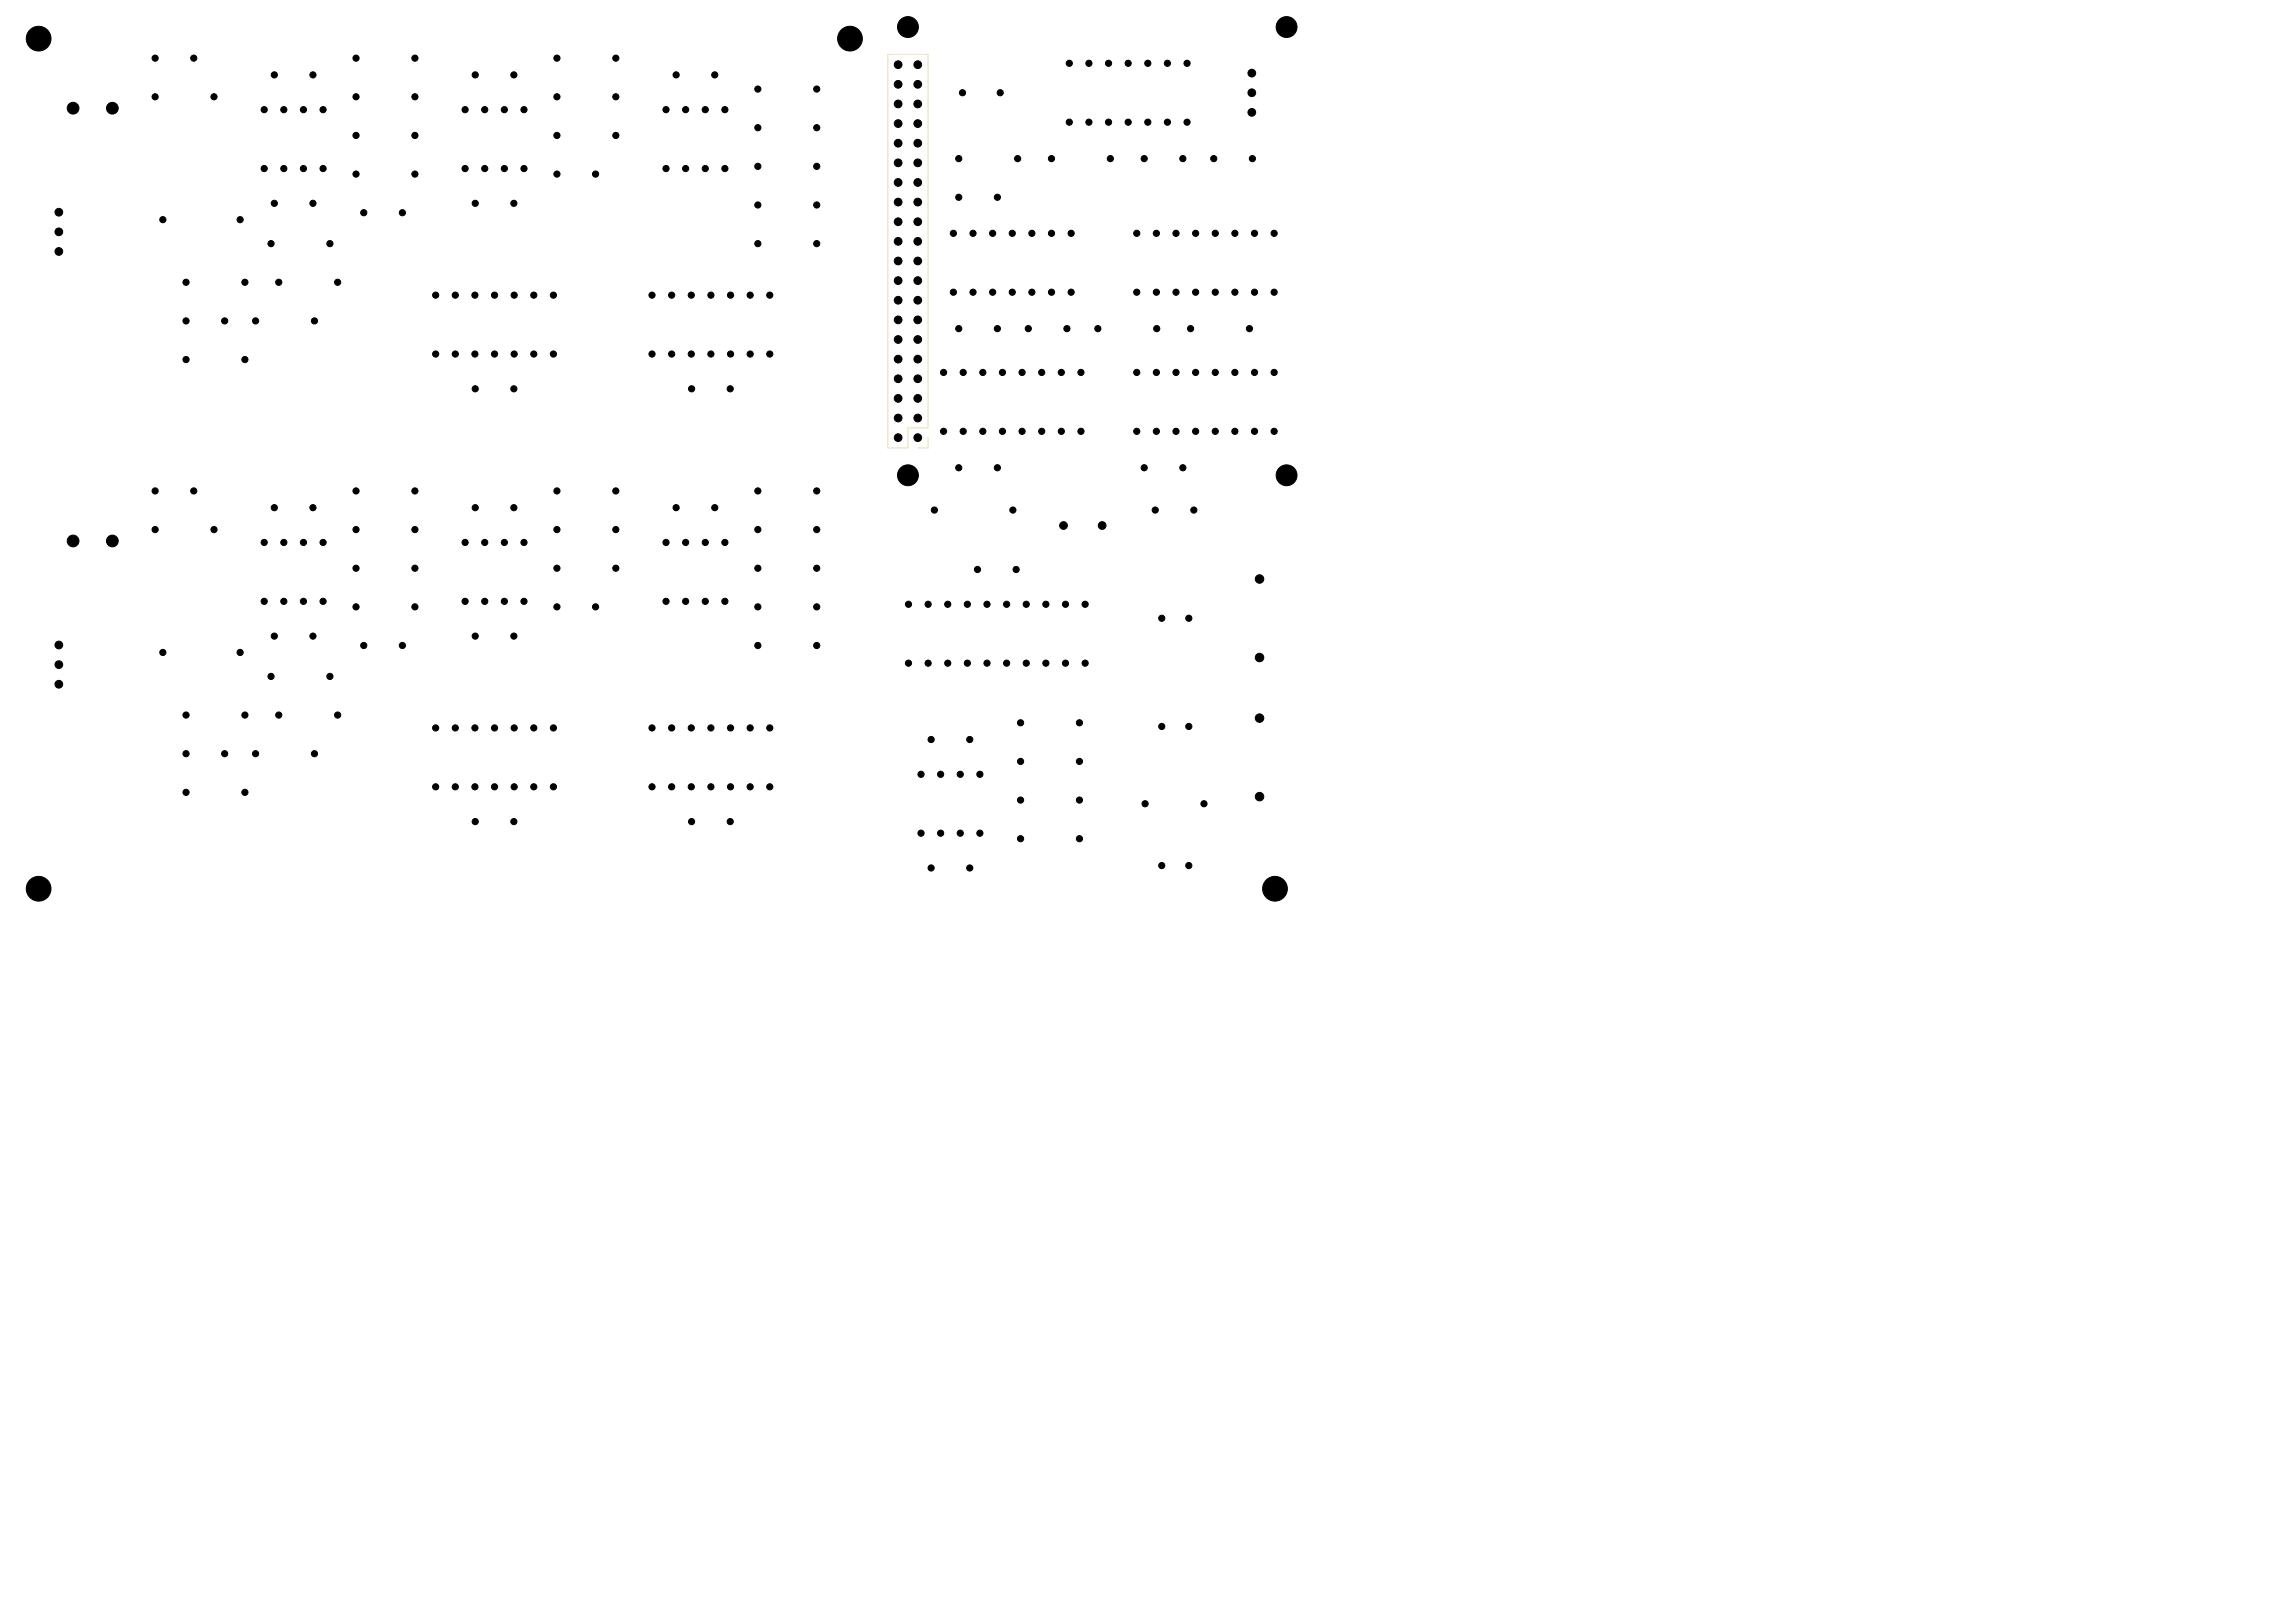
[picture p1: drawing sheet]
<svg xmlns="http://www.w3.org/2000/svg" width="297mm" height="210mm" viewBox="0 0 297 210" stroke-linecap="round" stroke-linejoin="round" font-family="sans-serif">
<path d="M114.9 7h5.2v48.4h-2.6v2.6h-2.6zM120.1 56.6v1.4h-1.3" fill="none" stroke="#ebdbb2" stroke-width=".13"/>
<g fill="#000" stroke="#000" stroke-width=".13">
<circle cx="5" cy="5" r="1.6"/>
<circle cx="9.5" cy="14" r=".76"/>
<circle cx="14.5" cy="14" r=".76"/>
<circle cx="20.1" cy="12.5" r=".4"/>
<circle cx="20.1" cy="7.5" r=".4"/>
<circle cx="25.1" cy="7.5" r=".4"/>
<circle cx="27.7" cy="12.5" r=".4"/>
<circle cx="34.2" cy="14.2" r=".4"/>
<circle cx="35.5" cy="9.7" r=".4"/>
<circle cx="36.7" cy="14.2" r=".4"/>
<circle cx="39.3" cy="14.2" r=".4"/>
<circle cx="40.5" cy="9.7" r=".4"/>
<circle cx="41.8" cy="14.2" r=".4"/>
<circle cx="46.1" cy="12.5" r=".4"/>
<circle cx="46.1" cy="17.5" r=".4"/>
<circle cx="46.1" cy="7.5" r=".4"/>
<circle cx="53.7" cy="17.5" r=".4"/>
<circle cx="53.7" cy="7.5" r=".4"/>
<circle cx="53.7" cy="12.5" r=".4"/>
<circle cx="60.2" cy="14.2" r=".4"/>
<circle cx="61.5" cy="9.7" r=".4"/>
<circle cx="62.7" cy="14.2" r=".4"/>
<circle cx="65.3" cy="14.2" r=".4"/>
<circle cx="66.5" cy="9.7" r=".4"/>
<circle cx="67.8" cy="14.2" r=".4"/>
<circle cx="72.1" cy="7.5" r=".4"/>
<circle cx="72.1" cy="17.5" r=".4"/>
<circle cx="72.1" cy="12.5" r=".4"/>
<circle cx="79.7" cy="7.5" r=".4"/>
<circle cx="79.7" cy="17.5" r=".4"/>
<circle cx="79.7" cy="12.5" r=".4"/>
<circle cx="86.2" cy="14.2" r=".4"/>
<circle cx="87.5" cy="9.7" r=".4"/>
<circle cx="88.7" cy="14.2" r=".4"/>
<circle cx="91.3" cy="14.2" r=".4"/>
<circle cx="92.5" cy="9.7" r=".4"/>
<circle cx="93.8" cy="14.2" r=".4"/>
<circle cx="98.1" cy="16.5" r=".4"/>
<circle cx="98.1" cy="11.5" r=".4"/>
<circle cx="105.7" cy="16.5" r=".4"/>
<circle cx="105.7" cy="11.5" r=".4"/>
<circle cx="110" cy="5" r="1.6"/>
<circle cx="116.2" cy="18.5" r=".5"/>
<circle cx="116.2" cy="16" r=".5"/>
<circle cx="116.2" cy="10.9" r=".5"/>
<circle cx="116.2" cy="13.4" r=".5"/>
<circle cx="116.2" cy="8.4" r=".5"/>
<circle cx="117.5" cy="3.5" r="1.35"/>
<circle cx="118.8" cy="18.5" r=".5"/>
<circle cx="118.8" cy="8.4" r=".5"/>
<circle cx="118.8" cy="16" r=".5"/>
<circle cx="118.8" cy="13.4" r=".5"/>
<circle cx="118.8" cy="10.9" r=".5"/>
<circle cx="124.6" cy="12" r=".4"/>
<circle cx="129.4" cy="12" r=".4"/>
<circle cx="138.4" cy="8.2" r=".4"/>
<circle cx="138.4" cy="15.8" r=".4"/>
<circle cx="140.9" cy="15.8" r=".4"/>
<circle cx="140.9" cy="8.2" r=".4"/>
<circle cx="143.5" cy="8.2" r=".4"/>
<circle cx="143.5" cy="15.8" r=".4"/>
<circle cx="146" cy="15.8" r=".4"/>
<circle cx="146" cy="8.2" r=".4"/>
<circle cx="148.5" cy="8.2" r=".4"/>
<circle cx="148.5" cy="15.8" r=".4"/>
<circle cx="151.1" cy="15.8" r=".4"/>
<circle cx="151.1" cy="8.2" r=".4"/>
<circle cx="153.6" cy="15.8" r=".4"/>
<circle cx="153.6" cy="8.2" r=".4"/>
<circle cx="162" cy="12" r=".5"/>
<circle cx="162" cy="9.5" r=".5"/>
<circle cx="162" cy="14.5" r=".5"/>
<circle cx="166.5" cy="3.5" r="1.35"/>
<circle cx="7.6" cy="32.5" r=".5"/>
<circle cx="7.6" cy="30" r=".5"/>
<circle cx="7.6" cy="27.5" r=".5"/>
<circle cx="21.1" cy="28.4" r=".4"/>
<circle cx="24.1" cy="36.5" r=".4"/>
<circle cx="31.1" cy="28.4" r=".4"/>
<circle cx="31.7" cy="36.5" r=".4"/>
<circle cx="34.2" cy="21.8" r=".4"/>
<circle cx="35.1" cy="31.5" r=".4"/>
<circle cx="35.5" cy="26.3" r=".4"/>
<circle cx="36.1" cy="36.5" r=".4"/>
<circle cx="36.7" cy="21.8" r=".4"/>
<circle cx="39.3" cy="21.8" r=".4"/>
<circle cx="40.5" cy="26.3" r=".4"/>
<circle cx="41.8" cy="21.8" r=".4"/>
<circle cx="42.7" cy="31.5" r=".4"/>
<circle cx="43.7" cy="36.5" r=".4"/>
<circle cx="46.1" cy="22.5" r=".4"/>
<circle cx="47.1" cy="27.5" r=".4"/>
<circle cx="52.1" cy="27.5" r=".4"/>
<circle cx="53.7" cy="22.5" r=".4"/>
<circle cx="56.4" cy="38.2" r=".4"/>
<circle cx="58.9" cy="38.2" r=".4"/>
<circle cx="60.2" cy="21.8" r=".4"/>
<circle cx="61.5" cy="38.2" r=".4"/>
<circle cx="61.5" cy="26.3" r=".4"/>
<circle cx="62.7" cy="21.8" r=".4"/>
<circle cx="64" cy="38.2" r=".4"/>
<circle cx="65.3" cy="21.8" r=".4"/>
<circle cx="66.5" cy="26.3" r=".4"/>
<circle cx="66.5" cy="38.2" r=".4"/>
<circle cx="67.8" cy="21.8" r=".4"/>
<circle cx="69.1" cy="38.2" r=".4"/>
<circle cx="71.6" cy="38.2" r=".4"/>
<circle cx="72.1" cy="22.5" r=".4"/>
<circle cx="77.1" cy="22.5" r=".4"/>
<circle cx="84.4" cy="38.2" r=".4"/>
<circle cx="86.2" cy="21.8" r=".4"/>
<circle cx="86.9" cy="38.2" r=".4"/>
<circle cx="88.7" cy="21.8" r=".4"/>
<circle cx="89.5" cy="38.2" r=".4"/>
<circle cx="91.3" cy="21.8" r=".4"/>
<circle cx="92" cy="38.2" r=".4"/>
<circle cx="93.8" cy="21.8" r=".4"/>
<circle cx="94.5" cy="38.2" r=".4"/>
<circle cx="97.1" cy="38.2" r=".4"/>
<circle cx="98.1" cy="26.5" r=".4"/>
<circle cx="98.1" cy="31.5" r=".4"/>
<circle cx="98.1" cy="21.5" r=".4"/>
<circle cx="99.6" cy="38.2" r=".4"/>
<circle cx="105.7" cy="31.5" r=".4"/>
<circle cx="105.7" cy="21.5" r=".4"/>
<circle cx="105.7" cy="26.5" r=".4"/>
<circle cx="116.2" cy="38.8" r=".5"/>
<circle cx="116.2" cy="28.7" r=".5"/>
<circle cx="116.2" cy="23.6" r=".5"/>
<circle cx="116.2" cy="33.8" r=".5"/>
<circle cx="116.2" cy="31.2" r=".5"/>
<circle cx="116.2" cy="26.1" r=".5"/>
<circle cx="116.2" cy="21.1" r=".5"/>
<circle cx="116.2" cy="36.3" r=".5"/>
<circle cx="118.8" cy="28.7" r=".5"/>
<circle cx="118.8" cy="23.6" r=".5"/>
<circle cx="118.8" cy="26.1" r=".5"/>
<circle cx="118.8" cy="33.8" r=".5"/>
<circle cx="118.8" cy="31.2" r=".5"/>
<circle cx="118.8" cy="38.8" r=".5"/>
<circle cx="118.8" cy="21.1" r=".5"/>
<circle cx="118.8" cy="36.3" r=".5"/>
<circle cx="123.4" cy="30.2" r=".4"/>
<circle cx="123.4" cy="37.8" r=".4"/>
<circle cx="124.1" cy="20.5" r=".4"/>
<circle cx="124.1" cy="25.5" r=".4"/>
<circle cx="125.9" cy="37.8" r=".4"/>
<circle cx="125.9" cy="30.2" r=".4"/>
<circle cx="128.5" cy="37.8" r=".4"/>
<circle cx="128.5" cy="30.2" r=".4"/>
<circle cx="129.1" cy="25.5" r=".4"/>
<circle cx="131" cy="37.8" r=".4"/>
<circle cx="131" cy="30.2" r=".4"/>
<circle cx="131.7" cy="20.5" r=".4"/>
<circle cx="133.5" cy="30.2" r=".4"/>
<circle cx="133.5" cy="37.8" r=".4"/>
<circle cx="136.1" cy="20.5" r=".4"/>
<circle cx="136.1" cy="37.8" r=".4"/>
<circle cx="136.1" cy="30.2" r=".4"/>
<circle cx="138.6" cy="30.2" r=".4"/>
<circle cx="138.6" cy="37.8" r=".4"/>
<circle cx="143.7" cy="20.5" r=".4"/>
<circle cx="147.1" cy="37.8" r=".4"/>
<circle cx="147.1" cy="30.2" r=".4"/>
<circle cx="148.1" cy="20.5" r=".4"/>
<circle cx="149.6" cy="37.8" r=".4"/>
<circle cx="149.6" cy="30.2" r=".4"/>
<circle cx="152.2" cy="37.8" r=".4"/>
<circle cx="152.2" cy="30.2" r=".4"/>
<circle cx="153.1" cy="20.5" r=".4"/>
<circle cx="154.7" cy="30.2" r=".4"/>
<circle cx="154.7" cy="37.8" r=".4"/>
<circle cx="157.1" cy="20.5" r=".4"/>
<circle cx="157.3" cy="37.8" r=".4"/>
<circle cx="157.3" cy="30.2" r=".4"/>
<circle cx="159.8" cy="37.8" r=".4"/>
<circle cx="159.8" cy="30.2" r=".4"/>
<circle cx="162.1" cy="20.5" r=".4"/>
<circle cx="162.3" cy="37.8" r=".4"/>
<circle cx="162.3" cy="30.2" r=".4"/>
<circle cx="164.9" cy="30.2" r=".4"/>
<circle cx="164.9" cy="37.8" r=".4"/>
<circle cx="24.1" cy="41.5" r=".4"/>
<circle cx="24.1" cy="46.5" r=".4"/>
<circle cx="29.1" cy="41.5" r=".4"/>
<circle cx="31.7" cy="46.5" r=".4"/>
<circle cx="33.1" cy="41.5" r=".4"/>
<circle cx="40.7" cy="41.5" r=".4"/>
<circle cx="56.4" cy="45.8" r=".4"/>
<circle cx="58.9" cy="45.8" r=".4"/>
<circle cx="61.5" cy="45.8" r=".4"/>
<circle cx="61.5" cy="50.3" r=".4"/>
<circle cx="64" cy="45.8" r=".4"/>
<circle cx="66.5" cy="50.3" r=".4"/>
<circle cx="66.5" cy="45.8" r=".4"/>
<circle cx="69.1" cy="45.8" r=".4"/>
<circle cx="71.6" cy="45.8" r=".4"/>
<circle cx="84.4" cy="45.8" r=".4"/>
<circle cx="86.9" cy="45.8" r=".4"/>
<circle cx="89.5" cy="45.8" r=".4"/>
<circle cx="89.5" cy="50.3" r=".4"/>
<circle cx="92" cy="45.8" r=".4"/>
<circle cx="94.5" cy="50.3" r=".4"/>
<circle cx="94.5" cy="45.8" r=".4"/>
<circle cx="97.1" cy="45.8" r=".4"/>
<circle cx="99.6" cy="45.8" r=".4"/>
<circle cx="116.2" cy="41.4" r=".5"/>
<circle cx="116.2" cy="43.9" r=".5"/>
<circle cx="116.2" cy="46.5" r=".5"/>
<circle cx="116.2" cy="56.6" r=".5"/>
<circle cx="116.2" cy="54.1" r=".5"/>
<circle cx="116.2" cy="51.5" r=".5"/>
<circle cx="116.2" cy="49" r=".5"/>
<circle cx="118.8" cy="41.4" r=".5"/>
<circle cx="118.8" cy="56.6" r=".5"/>
<circle cx="118.8" cy="43.9" r=".5"/>
<circle cx="118.8" cy="54.1" r=".5"/>
<circle cx="118.8" cy="46.5" r=".5"/>
<circle cx="118.8" cy="49" r=".5"/>
<circle cx="118.8" cy="51.5" r=".5"/>
<circle cx="122.1" cy="55.8" r=".4"/>
<circle cx="122.1" cy="48.2" r=".4"/>
<circle cx="124.1" cy="42.5" r=".4"/>
<circle cx="124.6" cy="55.8" r=".4"/>
<circle cx="124.6" cy="48.2" r=".4"/>
<circle cx="127.2" cy="55.8" r=".4"/>
<circle cx="127.2" cy="48.2" r=".4"/>
<circle cx="129.1" cy="42.5" r=".4"/>
<circle cx="129.7" cy="48.2" r=".4"/>
<circle cx="129.7" cy="55.8" r=".4"/>
<circle cx="132.3" cy="48.2" r=".4"/>
<circle cx="132.3" cy="55.8" r=".4"/>
<circle cx="133.1" cy="42.5" r=".4"/>
<circle cx="134.8" cy="55.8" r=".4"/>
<circle cx="134.8" cy="48.2" r=".4"/>
<circle cx="137.3" cy="55.8" r=".4"/>
<circle cx="137.3" cy="48.2" r=".4"/>
<circle cx="138.1" cy="42.5" r=".4"/>
<circle cx="139.9" cy="48.2" r=".4"/>
<circle cx="139.9" cy="55.8" r=".4"/>
<circle cx="142.1" cy="42.5" r=".4"/>
<circle cx="147.1" cy="55.8" r=".4"/>
<circle cx="147.1" cy="48.2" r=".4"/>
<circle cx="149.6" cy="48.2" r=".4"/>
<circle cx="149.6" cy="55.8" r=".4"/>
<circle cx="149.7" cy="42.5" r=".4"/>
<circle cx="152.2" cy="48.2" r=".4"/>
<circle cx="152.2" cy="55.8" r=".4"/>
<circle cx="154.1" cy="42.5" r=".4"/>
<circle cx="154.7" cy="55.8" r=".4"/>
<circle cx="154.7" cy="48.2" r=".4"/>
<circle cx="157.3" cy="55.8" r=".4"/>
<circle cx="157.3" cy="48.2" r=".4"/>
<circle cx="159.8" cy="48.2" r=".4"/>
<circle cx="159.8" cy="55.8" r=".4"/>
<circle cx="161.7" cy="42.5" r=".4"/>
<circle cx="162.3" cy="48.2" r=".4"/>
<circle cx="162.3" cy="55.8" r=".4"/>
<circle cx="164.9" cy="55.8" r=".4"/>
<circle cx="164.9" cy="48.2" r=".4"/>
<circle cx="9.5" cy="70" r=".76"/>
<circle cx="14.5" cy="70" r=".76"/>
<circle cx="20.1" cy="68.5" r=".4"/>
<circle cx="20.1" cy="63.5" r=".4"/>
<circle cx="25.1" cy="63.5" r=".4"/>
<circle cx="27.7" cy="68.5" r=".4"/>
<circle cx="34.2" cy="70.2" r=".4"/>
<circle cx="34.2" cy="77.8" r=".4"/>
<circle cx="35.5" cy="65.7" r=".4"/>
<circle cx="36.7" cy="77.8" r=".4"/>
<circle cx="36.7" cy="70.2" r=".4"/>
<circle cx="39.3" cy="70.2" r=".4"/>
<circle cx="39.3" cy="77.8" r=".4"/>
<circle cx="40.5" cy="65.7" r=".4"/>
<circle cx="41.8" cy="70.2" r=".4"/>
<circle cx="41.8" cy="77.8" r=".4"/>
<circle cx="46.1" cy="68.5" r=".4"/>
<circle cx="46.1" cy="78.5" r=".4"/>
<circle cx="46.1" cy="73.5" r=".4"/>
<circle cx="46.1" cy="63.5" r=".4"/>
<circle cx="53.7" cy="73.5" r=".4"/>
<circle cx="53.7" cy="68.5" r=".4"/>
<circle cx="53.7" cy="78.5" r=".4"/>
<circle cx="53.7" cy="63.5" r=".4"/>
<circle cx="60.2" cy="77.8" r=".4"/>
<circle cx="60.2" cy="70.2" r=".4"/>
<circle cx="61.5" cy="65.7" r=".4"/>
<circle cx="62.7" cy="77.8" r=".4"/>
<circle cx="62.7" cy="70.2" r=".4"/>
<circle cx="65.3" cy="77.8" r=".4"/>
<circle cx="65.3" cy="70.2" r=".4"/>
<circle cx="66.5" cy="65.7" r=".4"/>
<circle cx="67.8" cy="70.2" r=".4"/>
<circle cx="67.8" cy="77.8" r=".4"/>
<circle cx="72.1" cy="78.5" r=".4"/>
<circle cx="72.1" cy="73.5" r=".4"/>
<circle cx="72.1" cy="68.5" r=".4"/>
<circle cx="72.1" cy="63.5" r=".4"/>
<circle cx="77.1" cy="78.5" r=".4"/>
<circle cx="79.7" cy="68.5" r=".4"/>
<circle cx="79.7" cy="73.5" r=".4"/>
<circle cx="79.7" cy="63.5" r=".4"/>
<circle cx="86.2" cy="77.8" r=".4"/>
<circle cx="86.2" cy="70.2" r=".4"/>
<circle cx="87.5" cy="65.7" r=".4"/>
<circle cx="88.7" cy="77.8" r=".4"/>
<circle cx="88.7" cy="70.2" r=".4"/>
<circle cx="91.3" cy="77.8" r=".4"/>
<circle cx="91.3" cy="70.2" r=".4"/>
<circle cx="92.5" cy="65.7" r=".4"/>
<circle cx="93.8" cy="70.2" r=".4"/>
<circle cx="93.8" cy="77.8" r=".4"/>
<circle cx="98.1" cy="68.5" r=".4"/>
<circle cx="98.1" cy="78.5" r=".4"/>
<circle cx="98.1" cy="73.5" r=".4"/>
<circle cx="98.1" cy="63.5" r=".4"/>
<circle cx="105.7" cy="78.5" r=".4"/>
<circle cx="105.7" cy="73.5" r=".4"/>
<circle cx="105.7" cy="68.5" r=".4"/>
<circle cx="105.7" cy="63.5" r=".4"/>
<circle cx="117.5" cy="61.5" r="1.35"/>
<circle cx="117.6" cy="78.2" r=".4"/>
<circle cx="120.1" cy="78.2" r=".4"/>
<circle cx="120.9" cy="66" r=".4"/>
<circle cx="122.6" cy="78.2" r=".4"/>
<circle cx="124.1" cy="60.5" r=".4"/>
<circle cx="125.2" cy="78.2" r=".4"/>
<circle cx="126.5" cy="73.7" r=".4"/>
<circle cx="127.7" cy="78.2" r=".4"/>
<circle cx="129.1" cy="60.5" r=".4"/>
<circle cx="130.3" cy="78.2" r=".4"/>
<circle cx="131.1" cy="66" r=".4"/>
<circle cx="131.5" cy="73.7" r=".4"/>
<circle cx="132.8" cy="78.2" r=".4"/>
<circle cx="135.3" cy="78.2" r=".4"/>
<circle cx="137.6" cy="68" r=".5"/>
<circle cx="137.9" cy="78.2" r=".4"/>
<circle cx="140.4" cy="78.2" r=".4"/>
<circle cx="142.6" cy="68" r=".5"/>
<circle cx="148.1" cy="60.5" r=".4"/>
<circle cx="149.5" cy="66" r=".4"/>
<circle cx="153.1" cy="60.5" r=".4"/>
<circle cx="154.5" cy="66" r=".4"/>
<circle cx="163" cy="74.9" r=".55"/>
<circle cx="166.5" cy="61.5" r="1.35"/>
<circle cx="7.6" cy="88.5" r=".5"/>
<circle cx="7.6" cy="83.5" r=".5"/>
<circle cx="7.6" cy="86" r=".5"/>
<circle cx="21.1" cy="84.4" r=".4"/>
<circle cx="24.1" cy="97.5" r=".4"/>
<circle cx="24.1" cy="92.5" r=".4"/>
<circle cx="29.1" cy="97.5" r=".4"/>
<circle cx="31.1" cy="84.4" r=".4"/>
<circle cx="31.7" cy="92.5" r=".4"/>
<circle cx="33.1" cy="97.5" r=".4"/>
<circle cx="35.1" cy="87.5" r=".4"/>
<circle cx="35.5" cy="82.3" r=".4"/>
<circle cx="36.1" cy="92.5" r=".4"/>
<circle cx="40.5" cy="82.3" r=".4"/>
<circle cx="40.7" cy="97.5" r=".4"/>
<circle cx="42.7" cy="87.5" r=".4"/>
<circle cx="43.7" cy="92.5" r=".4"/>
<circle cx="47.1" cy="83.5" r=".4"/>
<circle cx="52.1" cy="83.5" r=".4"/>
<circle cx="56.4" cy="94.2" r=".4"/>
<circle cx="58.9" cy="94.2" r=".4"/>
<circle cx="61.5" cy="94.2" r=".4"/>
<circle cx="61.5" cy="82.3" r=".4"/>
<circle cx="64" cy="94.2" r=".4"/>
<circle cx="66.5" cy="82.3" r=".4"/>
<circle cx="66.5" cy="94.2" r=".4"/>
<circle cx="69.1" cy="94.2" r=".4"/>
<circle cx="71.6" cy="94.2" r=".4"/>
<circle cx="84.4" cy="94.2" r=".4"/>
<circle cx="86.9" cy="94.2" r=".4"/>
<circle cx="89.5" cy="94.2" r=".4"/>
<circle cx="92" cy="94.2" r=".4"/>
<circle cx="94.5" cy="94.2" r=".4"/>
<circle cx="97.1" cy="94.2" r=".4"/>
<circle cx="98.1" cy="83.5" r=".4"/>
<circle cx="99.6" cy="94.2" r=".4"/>
<circle cx="105.7" cy="83.5" r=".4"/>
<circle cx="117.6" cy="85.8" r=".4"/>
<circle cx="120.1" cy="85.8" r=".4"/>
<circle cx="120.5" cy="95.7" r=".4"/>
<circle cx="122.6" cy="85.8" r=".4"/>
<circle cx="125.2" cy="85.8" r=".4"/>
<circle cx="125.5" cy="95.7" r=".4"/>
<circle cx="127.7" cy="85.8" r=".4"/>
<circle cx="130.3" cy="85.8" r=".4"/>
<circle cx="132.1" cy="93.5" r=".4"/>
<circle cx="132.1" cy="98.5" r=".4"/>
<circle cx="132.8" cy="85.8" r=".4"/>
<circle cx="135.3" cy="85.8" r=".4"/>
<circle cx="137.9" cy="85.8" r=".4"/>
<circle cx="139.7" cy="93.5" r=".4"/>
<circle cx="139.7" cy="98.5" r=".4"/>
<circle cx="140.4" cy="85.8" r=".4"/>
<circle cx="150.3" cy="80" r=".4"/>
<circle cx="150.3" cy="94" r=".4"/>
<circle cx="153.8" cy="80" r=".4"/>
<circle cx="153.8" cy="94" r=".4"/>
<circle cx="163" cy="85.1" r=".55"/>
<circle cx="163" cy="92.9" r=".55"/>
<circle cx="5" cy="115" r="1.6"/>
<circle cx="24.1" cy="102.5" r=".4"/>
<circle cx="31.7" cy="102.5" r=".4"/>
<circle cx="56.4" cy="101.8" r=".4"/>
<circle cx="58.9" cy="101.8" r=".4"/>
<circle cx="61.5" cy="101.8" r=".4"/>
<circle cx="61.5" cy="106.3" r=".4"/>
<circle cx="64" cy="101.8" r=".4"/>
<circle cx="66.5" cy="106.3" r=".4"/>
<circle cx="66.5" cy="101.8" r=".4"/>
<circle cx="69.1" cy="101.8" r=".4"/>
<circle cx="71.6" cy="101.8" r=".4"/>
<circle cx="84.4" cy="101.8" r=".4"/>
<circle cx="86.9" cy="101.8" r=".4"/>
<circle cx="89.5" cy="101.8" r=".4"/>
<circle cx="89.5" cy="106.3" r=".4"/>
<circle cx="92" cy="101.8" r=".4"/>
<circle cx="94.5" cy="106.3" r=".4"/>
<circle cx="94.5" cy="101.8" r=".4"/>
<circle cx="97.1" cy="101.8" r=".4"/>
<circle cx="99.6" cy="101.8" r=".4"/>
<circle cx="119.2" cy="107.8" r=".4"/>
<circle cx="119.2" cy="100.2" r=".4"/>
<circle cx="120.5" cy="112.3" r=".4"/>
<circle cx="121.7" cy="107.8" r=".4"/>
<circle cx="121.7" cy="100.2" r=".4"/>
<circle cx="124.3" cy="107.8" r=".4"/>
<circle cx="124.3" cy="100.2" r=".4"/>
<circle cx="125.5" cy="112.3" r=".4"/>
<circle cx="126.8" cy="107.8" r=".4"/>
<circle cx="126.8" cy="100.2" r=".4"/>
<circle cx="132.1" cy="103.5" r=".4"/>
<circle cx="132.1" cy="108.5" r=".4"/>
<circle cx="139.7" cy="108.5" r=".4"/>
<circle cx="139.7" cy="103.5" r=".4"/>
<circle cx="148.2" cy="104" r=".4"/>
<circle cx="150.3" cy="112" r=".4"/>
<circle cx="153.8" cy="112" r=".4"/>
<circle cx="155.8" cy="104" r=".4"/>
<circle cx="163" cy="103.1" r=".55"/>
<circle cx="165" cy="115" r="1.6"/>
</g>
</svg>
